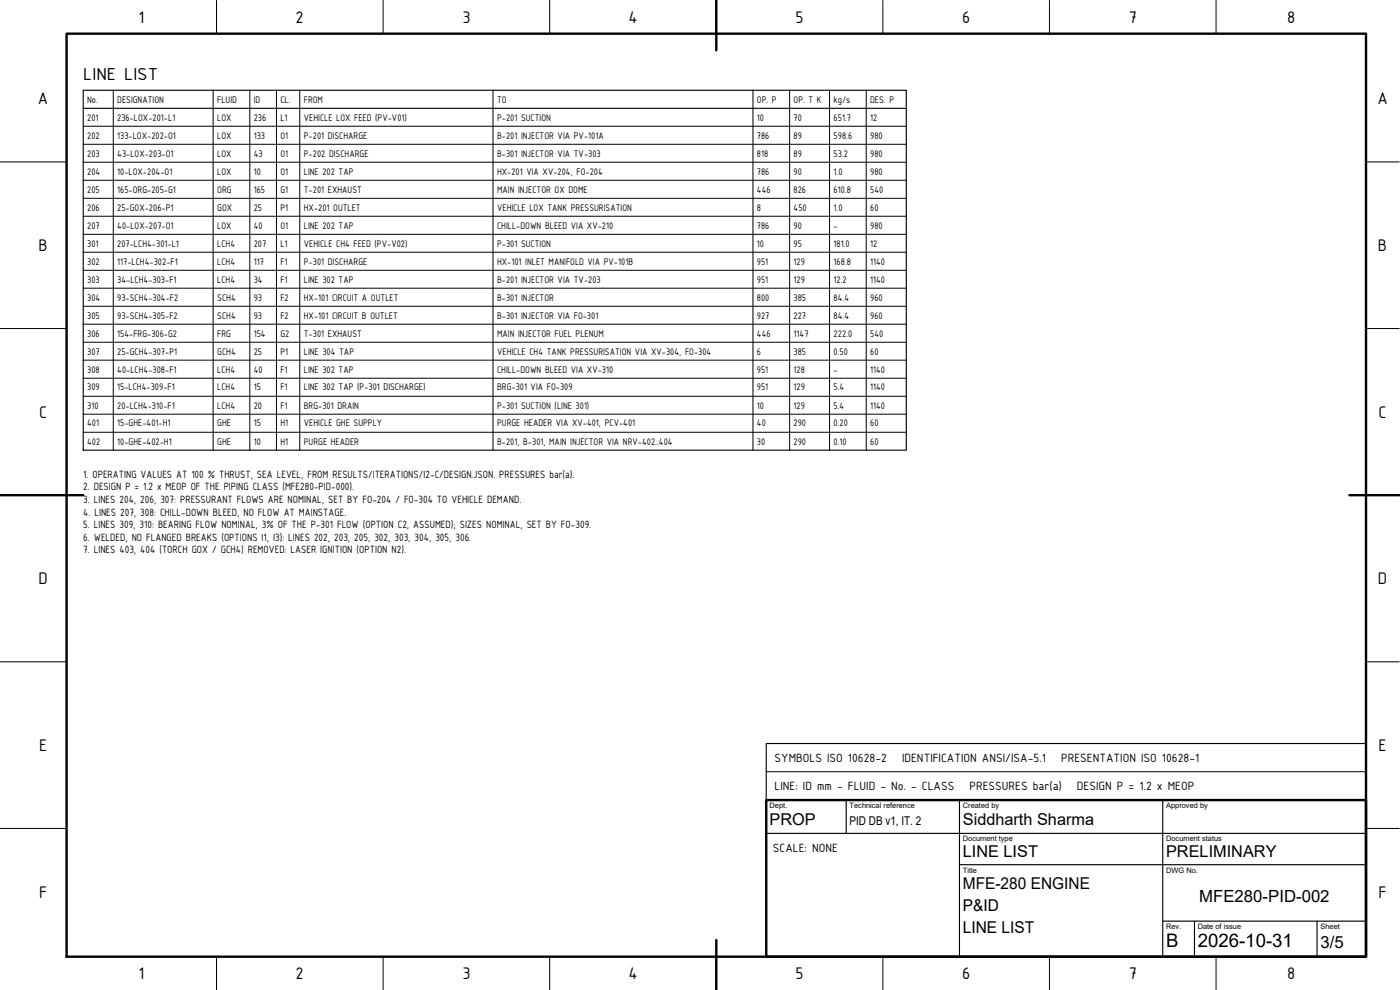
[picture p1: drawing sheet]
<svg xmlns="http://www.w3.org/2000/svg" width="420mm" height="297mm" viewBox="0 0 420 297" stroke-linecap="round" stroke-linejoin="round" font-family="sans-serif">
<defs><g id="words">
<g font-size="5.6">
<text x="25" y="23.9">LINE LIST</text>
<text x="350" y="284.2">B</text>
<text x="359.5" y="284.2">2026-10-31</text>
</g>
<g font-size="5.4">
<text x="41.6" y="6.8">1</text>
<text x="88.7" y="6.8">2</text>
<text x="138.8" y="6.8">3</text>
<text x="188.6" y="6.8">4</text>
<text x="238.8" y="6.8">5</text>
<text x="288.8" y="6.8">6</text>
<text x="338.8" y="6.8">7</text>
<text x="386.2" y="6.8">8</text>
<text x="11.4" y="31.1">A</text>
<text x="413.4" y="31.1">A</text>
<text x="11.6" y="75.3">B</text>
<text x="413.6" y="75.3">B</text>
<text x="11.8" y="125.3">C</text>
<text x="413.7" y="125.3">C</text>
<text x="11.6" y="175.3">D</text>
<text x="413.6" y="175.3">D</text>
<text x="11.8" y="225.3">E</text>
<text x="413.7" y="225.3">E</text>
<text x="11.8" y="269.6">F</text>
<text x="413.7" y="269.6">F</text>
<text x="41.6" y="293.8">1</text>
<text x="88.7" y="293.8">2</text>
<text x="138.8" y="293.8">3</text>
<text x="188.6" y="293.8">4</text>
<text x="238.8" y="293.8">5</text>
<text x="288.8" y="293.8">6</text>
<text x="338.8" y="293.8">7</text>
<text x="386.2" y="293.8">8</text>
</g>
<g font-size="5">
<text x="359.9" y="270.7">MFE280-PID-002</text>
<text x="396.3" y="284.3">3/5</text>
</g>
<g font-size="4.9">
<text x="231" y="247.4">PROP</text>
<text x="289" y="247.4">Siddharth Sharma</text>
<text x="289" y="257">LINE LIST</text>
<text x="350" y="257">PRELIMINARY</text>
<text x="289" y="266.8">MFE-280 ENGINE</text>
<text x="289" y="273.4">P&amp;ID</text>
<text x="289" y="280">LINE LIST</text>
</g>
<g font-size="3.9">
<text x="232.5" y="228.6">SYMBOLS ISO 10628-2</text>
<text x="270.7" y="228.6">IDENTIFICATION ANSI/ISA-5.1</text>
<text x="318.5" y="228.6">PRESENTATION ISO 10628-1</text>
<text x="232.5" y="237.1">LINE: ID mm - FLUID - No. - CLASS</text>
<text x="291" y="237.1">PRESSURES bar(a)</text>
<text x="323.2" y="237.1">DESIGN P = 1.2 x MEOP</text>
<text x="232" y="255.6">SCALE: NONE</text>
</g>
<text font-size="3.6" x="255" y="247.7">PID DB v1, IT. 2</text>
<g font-size="3.4">
<text x="25" y="143.3">1. OPERATING VALUES AT 100 % THRUST, SEA LEVEL, FROM RESULTS/ITERATIONS/I2-C/DESIGN.JSON. PRESSURES bar(a).</text>
<text x="25" y="147.1">2. DESIGN P = 1.2 x MEOP OF THE PIPING CLASS (MFE280-PID-000).</text>
<text x="25" y="150.9">3. LINES 204, 206, 307: PRESSURANT FLOWS ARE NOMINAL, SET BY FO-204 / FO-304 TO VEHICLE DEMAND.</text>
<text x="25" y="154.7">4. LINES 207, 308: CHILL-DOWN BLEED, NO FLOW AT MAINSTAGE.</text>
<text x="25" y="158.5">5. LINES 309, 310: BEARING FLOW NOMINAL, 3% OF THE P-301 FLOW (OPTION C2, ASSUMED); SIZES NOMINAL, SET BY FO-309.</text>
<text x="25" y="162.3">6. WELDED, NO FLANGED BREAKS (OPTIONS I1, I3): LINES 202, 203, 205, 302, 303, 304, 305, 306.</text>
<text x="25" y="166.1">7. LINES 403, 404 (TORCH GOX / GCH4) REMOVED: LASER IGNITION (OPTION N2).</text>
</g>
<g font-size="3.1">
<text x="26.2" y="30.8">No.</text>
<text x="35.2" y="30.8">DESIGNATION</text>
<text x="65.2" y="30.8">FLUID</text>
<text x="76.2" y="30.8">ID</text>
<text x="84.2" y="30.8">CL.</text>
<text x="91.2" y="30.8">FROM</text>
<text x="149.2" y="30.8">TO</text>
<text x="227.2" y="30.8">OP. P</text>
<text x="238.2" y="30.8">OP. T K</text>
<text x="250.2" y="30.8">kg/s</text>
<text x="261.2" y="30.8">DES. P</text>
<text x="26.2" y="36.2">201</text>
<text x="26.2" y="41.6">202</text>
<text x="35.2" y="36.2">236-LOX-201-L1</text>
<text x="35.2" y="41.6">133-LOX-202-O1</text>
<text x="65.2" y="36.2">LOX</text>
<text x="65.2" y="41.6">LOX</text>
<text x="76.2" y="36.2">236</text>
<text x="76.2" y="41.6">133</text>
<text x="84.2" y="36.2">L1</text>
<text x="84.2" y="41.6">O1</text>
<text x="91.2" y="36.2">VEHICLE LOX FEED (PV-V01)</text>
<text x="91.2" y="41.6">P-201 DISCHARGE</text>
<text x="149.2" y="36.2">P-201 SUCTION</text>
<text x="149.2" y="41.6">B-201 INJECTOR VIA PV-101A</text>
<text x="227.2" y="36.2">10</text>
<text x="227.2" y="41.6">786</text>
<text x="238.2" y="36.2">70</text>
<text x="238.2" y="41.6">89</text>
<text x="250.2" y="36.2">651.7</text>
<text x="250.2" y="41.6">598.6</text>
<text x="261.2" y="36.2">12</text>
<text x="261.2" y="41.6">980</text>
<text x="26.2" y="47">203</text>
<text x="35.2" y="47">43-LOX-203-O1</text>
<text x="65.2" y="47">LOX</text>
<text x="76.2" y="47">43</text>
<text x="84.2" y="47">O1</text>
<text x="91.2" y="47">P-202 DISCHARGE</text>
<text x="149.2" y="47">B-301 INJECTOR VIA TV-303</text>
<text x="227.2" y="47">818</text>
<text x="238.2" y="47">89</text>
<text x="250.2" y="47">53.2</text>
<text x="261.2" y="47">980</text>
<text x="26.2" y="52.4">204</text>
<text x="35.2" y="52.4">10-LOX-204-O1</text>
<text x="65.2" y="52.4">LOX</text>
<text x="76.2" y="52.4">10</text>
<text x="84.2" y="52.4">O1</text>
<text x="91.2" y="52.4">LINE 202 TAP</text>
<text x="149.2" y="52.4">HX-201 VIA XV-204, FO-204</text>
<text x="227.2" y="52.4">786</text>
<text x="238.2" y="52.4">90</text>
<text x="250.2" y="52.4">1.0</text>
<text x="261.2" y="52.4">980</text>
<text x="26.2" y="57.8">205</text>
<text x="35.2" y="57.8">165-ORG-205-G1</text>
<text x="65.2" y="57.8">ORG</text>
<text x="76.2" y="57.8">165</text>
<text x="84.2" y="57.8">G1</text>
<text x="91.2" y="57.8">T-201 EXHAUST</text>
<text x="149.2" y="57.8">MAIN INJECTOR OX DOME</text>
<text x="227.2" y="57.8">446</text>
<text x="238.2" y="57.8">826</text>
<text x="250.2" y="57.8">610.8</text>
<text x="261.2" y="57.8">540</text>
<text x="26.2" y="63.2">206</text>
<text x="35.2" y="63.2">25-GOX-206-P1</text>
<text x="65.2" y="63.2">GOX</text>
<text x="76.2" y="63.2">25</text>
<text x="84.2" y="63.2">P1</text>
<text x="91.2" y="63.2">HX-201 OUTLET</text>
<text x="149.2" y="63.2">VEHICLE LOX TANK PRESSURISATION</text>
<text x="227.2" y="63.2">8</text>
<text x="238.2" y="63.2">450</text>
<text x="250.2" y="63.2">1.0</text>
<text x="261.2" y="63.2">60</text>
<text x="26.2" y="68.6">207</text>
<text x="35.2" y="68.6">40-LOX-207-O1</text>
<text x="65.2" y="68.6">LOX</text>
<text x="76.2" y="68.6">40</text>
<text x="84.2" y="68.6">O1</text>
<text x="91.2" y="68.6">LINE 202 TAP</text>
<text x="149.2" y="68.6">CHILL-DOWN BLEED VIA XV-210</text>
<text x="227.2" y="68.6">786</text>
<text x="238.2" y="68.6">90</text>
<text x="250.2" y="68.6">-</text>
<text x="261.2" y="68.6">980</text>
<text x="26.2" y="74">301</text>
<text x="35.2" y="74">207-LCH4-301-L1</text>
<text x="65.2" y="74">LCH4</text>
<text x="76.2" y="74">207</text>
<text x="84.2" y="74">L1</text>
<text x="91.2" y="74">VEHICLE CH4 FEED (PV-V02)</text>
<text x="149.2" y="74">P-301 SUCTION</text>
<text x="227.2" y="74">10</text>
<text x="238.2" y="74">95</text>
<text x="250.2" y="74">181.0</text>
<text x="261.2" y="74">12</text>
<text x="26.2" y="79.4">302</text>
<text x="35.2" y="79.4">117-LCH4-302-F1</text>
<text x="65.2" y="79.4">LCH4</text>
<text x="76.2" y="79.4">117</text>
<text x="84.2" y="79.4">F1</text>
<text x="91.2" y="79.4">P-301 DISCHARGE</text>
<text x="149.2" y="79.4">HX-101 INLET MANIFOLD VIA PV-101B</text>
<text x="227.2" y="79.4">951</text>
<text x="238.2" y="79.4">129</text>
<text x="250.2" y="79.4">168.8</text>
<text x="261.2" y="79.4">1140</text>
<text x="26.2" y="84.8">303</text>
<text x="35.2" y="84.8">34-LCH4-303-F1</text>
<text x="65.2" y="84.8">LCH4</text>
<text x="76.2" y="84.8">34</text>
<text x="84.2" y="84.8">F1</text>
<text x="91.2" y="84.8">LINE 302 TAP</text>
<text x="149.2" y="84.8">B-201 INJECTOR VIA TV-203</text>
<text x="227.2" y="84.8">951</text>
<text x="238.2" y="84.8">129</text>
<text x="250.2" y="84.8">12.2</text>
<text x="261.2" y="84.8">1140</text>
<text x="26.2" y="90.2">304</text>
<text x="26.2" y="95.6">305</text>
<text x="35.2" y="90.2">93-SCH4-304-F2</text>
<text x="35.2" y="95.6">93-SCH4-305-F2</text>
<text x="65.2" y="90.2">SCH4</text>
<text x="65.2" y="95.6">SCH4</text>
<text x="76.2" y="90.2">93</text>
<text x="76.2" y="95.6">93</text>
<text x="84.2" y="90.2">F2</text>
<text x="84.2" y="95.6">F2</text>
<text x="91.2" y="90.2">HX-101 CIRCUIT A OUTLET</text>
<text x="91.2" y="95.6">HX-101 CIRCUIT B OUTLET</text>
<text x="149.2" y="90.2">B-301 INJECTOR</text>
<text x="149.2" y="95.6">B-301 INJECTOR VIA FO-301</text>
<text x="227.2" y="90.2">800</text>
<text x="227.2" y="95.6">927</text>
<text x="238.2" y="90.2">385</text>
<text x="238.2" y="95.6">227</text>
<text x="250.2" y="90.2">84.4</text>
<text x="250.2" y="95.6">84.4</text>
<text x="261.2" y="90.2">960</text>
<text x="261.2" y="95.6">960</text>
<text x="26.2" y="101">306</text>
<text x="35.2" y="101">154-FRG-306-G2</text>
<text x="65.2" y="101">FRG</text>
<text x="76.2" y="101">154</text>
<text x="84.2" y="101">G2</text>
<text x="91.2" y="101">T-301 EXHAUST</text>
<text x="149.2" y="101">MAIN INJECTOR FUEL PLENUM</text>
<text x="227.2" y="101">446</text>
<text x="238.2" y="101">1147</text>
<text x="250.2" y="101">222.0</text>
<text x="261.2" y="101">540</text>
<text x="26.2" y="106.4">307</text>
<text x="35.2" y="106.4">25-GCH4-307-P1</text>
<text x="65.2" y="106.4">GCH4</text>
<text x="76.2" y="106.4">25</text>
<text x="84.2" y="106.4">P1</text>
<text x="91.2" y="106.4">LINE 304 TAP</text>
<text x="149.2" y="106.4">VEHICLE CH4 TANK PRESSURISATION VIA XV-304, FO-304</text>
<text x="227.2" y="106.4">6</text>
<text x="238.2" y="106.4">385</text>
<text x="250.2" y="106.4">0.50</text>
<text x="261.2" y="106.4">60</text>
<text x="26.2" y="111.8">308</text>
<text x="35.2" y="111.8">40-LCH4-308-F1</text>
<text x="65.2" y="111.8">LCH4</text>
<text x="76.2" y="111.8">40</text>
<text x="84.2" y="111.8">F1</text>
<text x="91.2" y="111.8">LINE 302 TAP</text>
<text x="149.2" y="111.8">CHILL-DOWN BLEED VIA XV-310</text>
<text x="227.2" y="111.8">951</text>
<text x="238.2" y="111.8">128</text>
<text x="250.2" y="111.8">-</text>
<text x="261.2" y="111.8">1140</text>
<text x="26.2" y="117.2">309</text>
<text x="35.2" y="117.2">15-LCH4-309-F1</text>
<text x="65.2" y="117.2">LCH4</text>
<text x="76.2" y="117.2">15</text>
<text x="84.2" y="117.2">F1</text>
<text x="91.2" y="117.2">LINE 302 TAP (P-301 DISCHARGE)</text>
<text x="149.2" y="117.2">BRG-301 VIA FO-309</text>
<text x="227.2" y="117.2">951</text>
<text x="238.2" y="117.2">129</text>
<text x="250.2" y="117.2">5.4</text>
<text x="261.2" y="117.2">1140</text>
<text x="26.2" y="122.6">310</text>
<text x="35.2" y="122.6">20-LCH4-310-F1</text>
<text x="65.2" y="122.6">LCH4</text>
<text x="76.2" y="122.6">20</text>
<text x="84.2" y="122.6">F1</text>
<text x="91.2" y="122.6">BRG-301 DRAIN</text>
<text x="149.2" y="122.6">P-301 SUCTION (LINE 301)</text>
<text x="227.2" y="122.6">10</text>
<text x="238.2" y="122.6">129</text>
<text x="250.2" y="122.6">5.4</text>
<text x="261.2" y="122.6">1140</text>
<text x="26.2" y="128">401</text>
<text x="35.2" y="128">15-GHE-401-H1</text>
<text x="65.2" y="128">GHE</text>
<text x="76.2" y="128">15</text>
<text x="84.2" y="128">H1</text>
<text x="91.2" y="128">VEHICLE GHE SUPPLY</text>
<text x="149.2" y="128">PURGE HEADER VIA XV-401, PCV-401</text>
<text x="227.2" y="128">40</text>
<text x="238.2" y="128">290</text>
<text x="250.2" y="128">0.20</text>
<text x="261.2" y="128">60</text>
<text x="26.2" y="133.4">402</text>
<text x="35.2" y="133.4">10-GHE-402-H1</text>
<text x="65.2" y="133.4">GHE</text>
<text x="76.2" y="133.4">10</text>
<text x="84.2" y="133.4">H1</text>
<text x="91.2" y="133.4">PURGE HEADER</text>
<text x="149.2" y="133.4">B-201, B-301, MAIN INJECTOR VIA NRV-402..404</text>
<text x="227.2" y="133.4">30</text>
<text x="238.2" y="133.4">290</text>
<text x="250.2" y="133.4">0.10</text>
<text x="261.2" y="133.4">60</text>
</g>
<g font-size="2.2">
<text x="231" y="242.5">Dept.</text>
<text x="255" y="242.5">Technical reference</text>
<text x="289" y="242.5">Created by</text>
<text x="350" y="242.5">Approved by</text>
<text x="289" y="252.5">Document type</text>
<text x="350" y="252.5">Document status</text>
<text x="289" y="261.9">Title</text>
<text x="350" y="261.9">DWG No.</text>
<text x="350" y="278.8">Rev.</text>
<text x="359.5" y="278.8">Date of issue</text>
<text x="396.3" y="278.8">Sheet</text>
</g>
</g></defs>
<!-- layer: FRAME -->
<path d="M20 10.1h390v276.9h-390zM215 .1v15M0 148.6h25M405 148.6h14.9M230 240.1h180v46.9h-180zM215 282.1v14.9" fill="none" stroke="#000" stroke-width=".72"/>
<!-- layer: THIN -->
<g fill="none" stroke="#000" stroke-width=".3">
<path d="M65 .1v10M115 .1v10M165 .1v10M215 .1v10M265 .1v10M315 .1v10M365 .1v10M0 48.6h20M410 48.6h9.9M0 98.6h20M410 98.6h9.9M0 148.6h20"/>
<path d="M410 148.6h9.9M0 198.6h20M410 198.6h9.9M0 248.6h20M410 248.6h9.9M65 287v10M115 287v10M165 287v10M215 287v10M265 287v10M315 287v10M365 287v10"/>
</g>
<!-- layer: TITLE -->
<path d="M230 223.1h180v17h-180zM230 250h180M254 240.1v9.9M288 240.1v46.9M288 259.4h122M349 240.1v46.9M349 276.4h61M358.5 276.4v10.6M395.3 276.4v10.6" fill="none" stroke="#000" stroke-width=".34"/>
<!-- layer: TABLE_THIN -->
<g fill="none" stroke="#000" stroke-width=".3">
<path d="M25 37.9h247M34 27.1v108M64 27.1v108M75 27.1v108M83 27.1v108M90 27.1v108M148 27.1v108M226 27.1v108M237 27.1v108M249 27.1v108M260 27.1v108M25 43.3h247"/>
<path d="M25 48.7h247M25 54.1h247M25 59.5h247M25 64.9h247M25 70.3h247M25 75.7h247M25 81.1h247M25 86.5h247M25 91.9h247M25 97.3h247M25 102.7h247M25 108.1h247"/>
<path d="M25 113.5h247M25 118.9h247M25 124.3h247M25 129.7h247M230 231.5h180"/>
</g>
<!-- layer: TABLE -->
<path d="M25 27.1h247v108h-247zM25 32.5h247" fill="none" stroke="#000" stroke-width=".34"/>
<use href="#words"/>
</svg>
